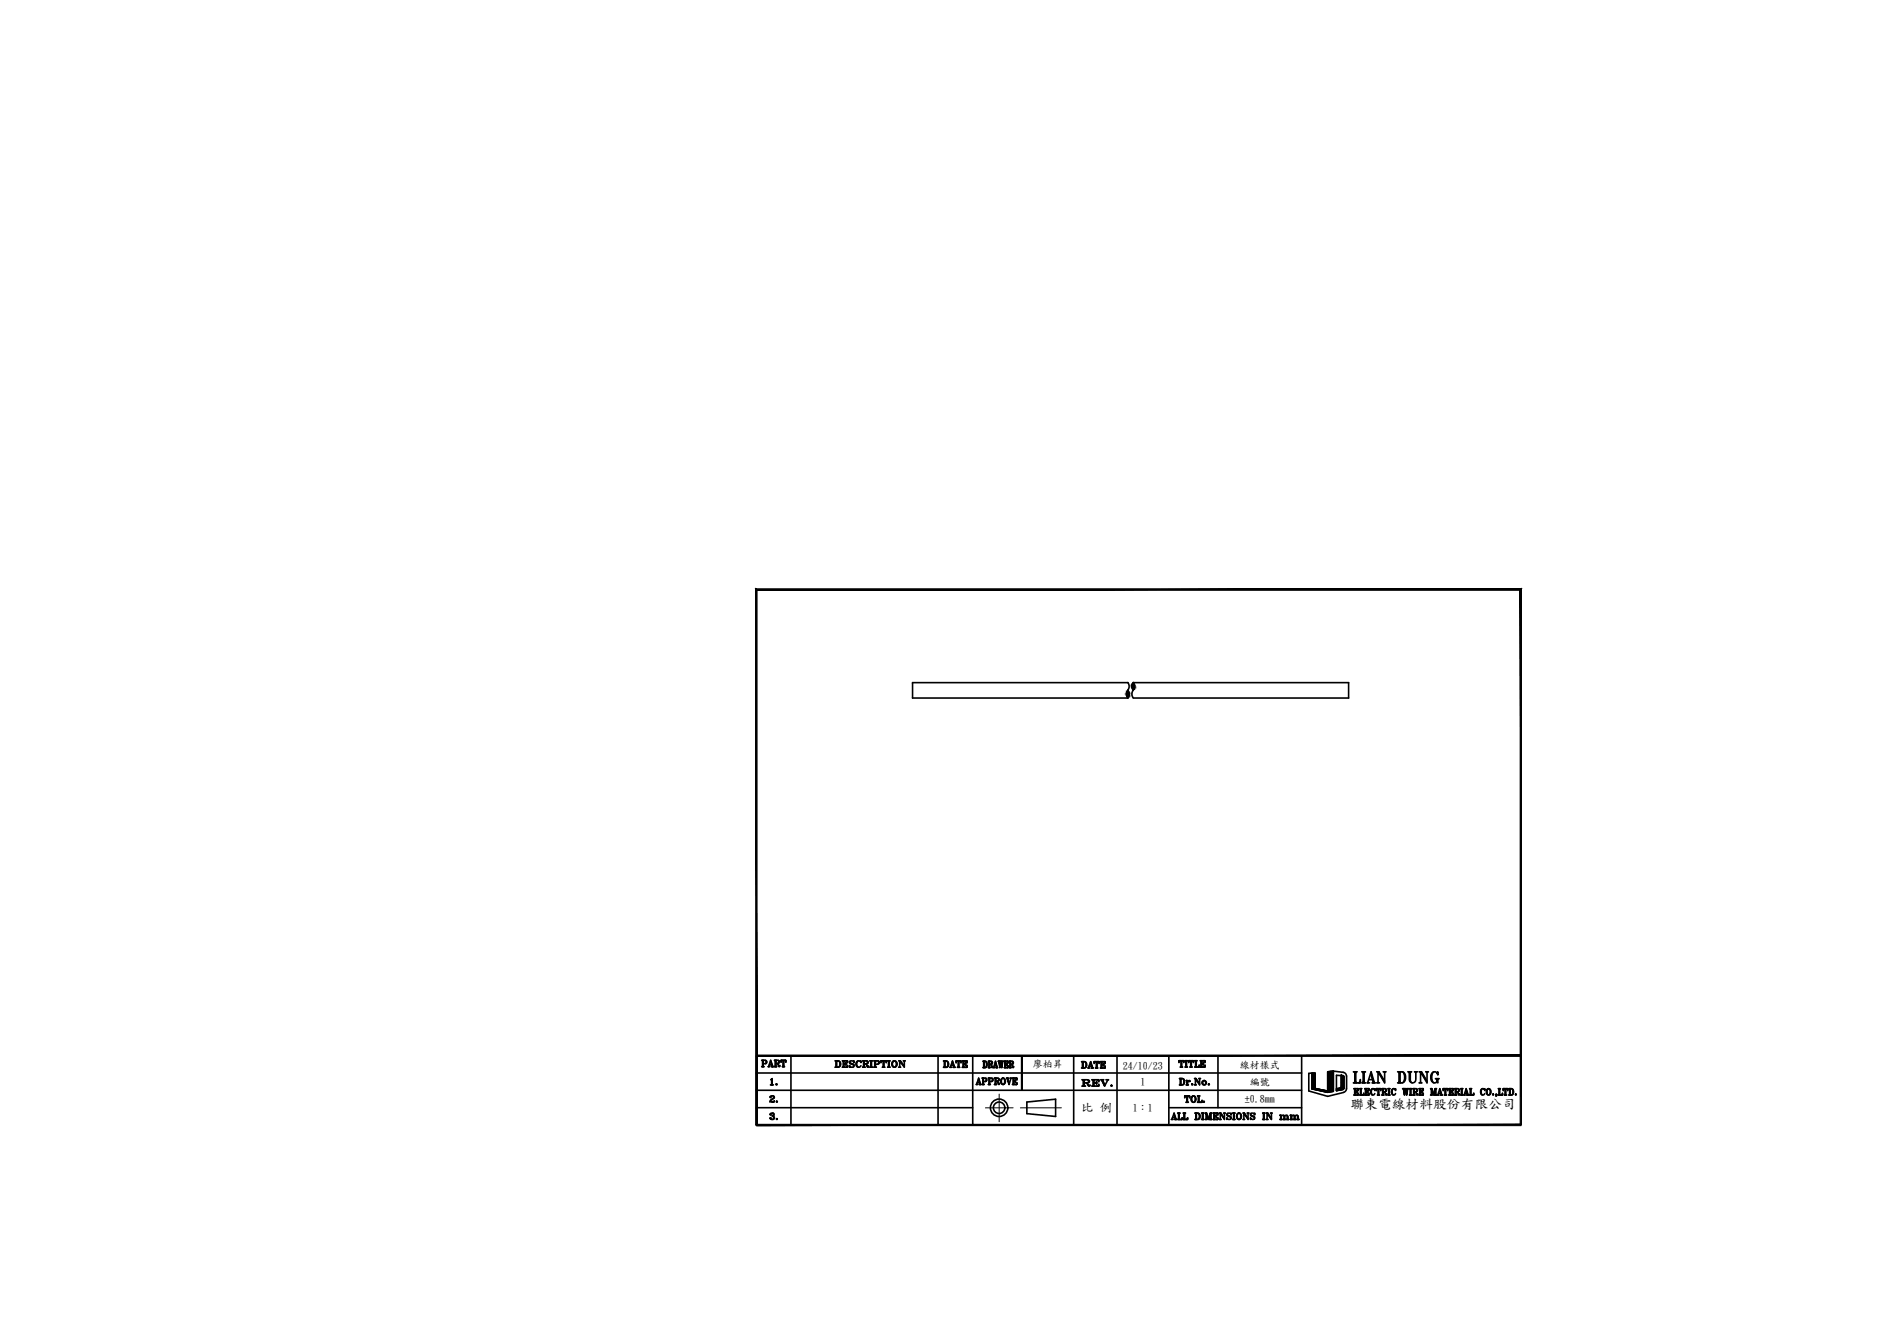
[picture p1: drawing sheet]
<svg xmlns="http://www.w3.org/2000/svg" width="297mm" height="210mm" viewBox="0 0 297 210" stroke-linecap="round" stroke-linejoin="round" font-family="sans-serif">
<defs><g id="words">
<g font-size="4">
<text x="119.9" y="173.9">2.</text>
<text x="119.9" y="171.4">1.</text>
<text x="168.6" y="171.4">REV.</text>
<text x="168.6" y="168.6">DATE</text>
<text x="119.9" y="176.7">3.</text>
</g>
<text font-size="3.5" x="118.5" y="168.3">PART</text>
<g font-size="2.1">
<text x="211.8" y="173.7">聯東電線材料股份有限</text>
<text x="233.4" y="173.7">公司</text>
</g>
<text font-size="1.9" x="169.6" y="174.2">比 例</text>
<g font-size="1.6">
<text x="162" y="167.3">廖柏昇</text>
<text x="176.1" y="167.5">24/10/23</text>
<text x="194.4" y="167.4">線材樣式</text>
<text x="178.8" y="170.1">1</text>
<text x="195.2" y="172.8">±0.8mm</text>
<text x="196" y="170">編號</text>
<text x="177.7" y="174.2">1：1</text>
</g>
</g></defs>
<!-- layer: 0 -->
<path d="M176.9 107a.96 .96 0 0 1 0 1.2M176.9 108.2a.97 .97 0 0 1 0 1.2 .96 .96 0 0 1 0-1.2zM176.9 107h-33.8v2.4h33.8M177.7 107a.96 .96 0 0 1 0 1.2M177.7 107a.96 .96 0 0 0 0 1.2M177.7 108.2a.96 .96 0 0 0 0 1.2M177.7 107h33.8v2.4h-33.8" fill="none" stroke="#000" stroke-width=".25"/>
<g fill="#000" stroke="#000" stroke-width=".16">
<path d="M176.7 109.1h.4l-.1 .2zM176.9 108.2l.1 .2h-.2zM177.6 107.9h.3l-.1 .1zM177.7 107l.1 .2h-.2z"/>
<path d="M176.7 109.1l.1 .2h.2zM176.8 109.3h.2l-.1 .1z"/>
<path d="M176.8 108.4l.3 .1-.1-.1zM176.8 108.4l.3 .1h-.4z"/>
<path d="M176.7 108.5l.4 .2v-.2zM176.7 108.5l.4 .2h-.4z"/>
<path d="M176.7 108.7l.4 .2v-.2zM176.7 108.7l.4 .2h-.4z"/>
<path d="M176.7 108.9l.4 .2v-.2zM176.7 108.9l.4 .2h-.4z"/>
<path d="M177.6 107.9v.1h.2zM177.6 108h.2l-.1 .2z"/>
<path d="M177.6 107.2l.3 .1-.1-.1zM177.6 107.2l.3 .1h-.3z"/>
<path d="M177.6 107.3l.4 .2-.1-.2zM177.6 107.3l.4 .2h-.5z"/>
<path d="M177.5 107.5l.5 .2v-.2zM177.5 107.5l.5 .2h-.5z"/>
<path d="M177.5 107.7l.4 .2 .1-.2zM177.5 107.7l.4 .2h-.3z"/>
</g>
<g fill="none" stroke="#000" stroke-width=".25">
<path d="M118.6 165.5v10.9h114.8M118.6 170.9h85.5M118.6 168.2h85.5M118.6 173.6h34M124 165.5v10.9M131 166.3h.5a.52 .52 0 0 1 .3 .5 .52 .52 0 0 1-.3 .5h-.5M131 166.3h.1M131.1 166.3v.1M131.1 166.3v1M131.1 167.3h-.1M131.1 167.2v.1M131.2 166.3v1"/>
<path d="M131.2 167.2l.1 .1M131.2 167.3h.1M131.3 166.3l-.1 .1M131.3 166.3h-.1M131.5 166.3a.6 .6 0 0 1 0 1M131.7 166.4l.1 .3-.1 .4M132.1 166.3h.8v.3v-.3M132.1 167.3h.8v-.3v.3M132.2 166.3h.1M132.2 166.3l.1 .1M132.3 166.3v1M132.3 167.3h-.1"/>
<path d="M132.3 167.2l-.1 .1M132.3 166.8h.4M132.3 167.2l.1 .1M132.3 167.3h.1M132.4 166.3l-.1 .1M132.4 166.3h-.1M132.7 166.6v.4zM132.7 166.7l-.1 .1 .1 .1M132.7 166.7l-.3 .1h.3M132.7 166.3h.2M132.8 166.3l.1 .1M132.9 167.3h-.2"/>
<path d="M132.9 167.2l-.1 .1M132.9 167.1l-.1 .2M133.3 166.6l.6 .4M133.3 166.3v.3l.6 .4a.36 .36 0 0 1-.3 .3 .36 .36 0 0 1-.4-.3v.3l.1-.2M133.9 166.4v-.1v.3a.34 .34 0 0 0-.3-.3 .34 .34 0 0 0-.3 .4l.5 .2v.4M134.4 166.4l-.1 .3 .1 .4M134.6 166.3l-.2 .4v.4l.2 .2M135 166.4v-.1v.3a.47 .47 0 0 0-.8 0 .47 .47 0 0 0 .4 .7h.3l.1-.2M135.3 166.3l.8 .1v.3l-.6 .1M135.3 167.3h.4M135.3 166.3h.1M135.4 166.3v.1"/>
<path d="M135.4 166.3v1M135.4 167.3h-.1M135.4 167.2v.1M135.5 166.3v1M135.5 167.2l.1 .1M135.5 167.3h.1M135.6 166.3l-.1 .1M135.6 166.3h-.1M135.7 166.8l.3 .5h.2v-.2M135.9 166.8l.2 .4 .1-.1M135.9 166.3l.1 .1v.2l-.1 .2M136 167.1l.2 .2"/>
<path d="M136 166.4v.3M136.4 167.3h.4M136.4 166.3h.4M136.5 166.3h.1M136.5 166.3l.1 .1M136.6 166.3v1M136.6 167.3h-.1M136.6 167.2l-.1 .1M136.7 166.3v1M136.7 167.2v.1M136.7 167.3h.1M136.7 166.3v.1"/>
<path d="M136.8 166.3h-.1M137 166.3l.9 .1v.3l-.6 .1M137 167.3h.4M137.1 166.3h.1M137.1 166.3l.1 .1M137.2 166.3v1M137.2 167.3h-.1M137.2 167.2l-.1 .1M137.3 166.3v1M137.3 167.2v.1M137.3 167.3h.1M137.3 166.3v.1"/>
<path d="M137.4 166.3h-.1M137.7 166.3l.1 .1v.3l-.1 .1M137.8 166.4v.3M138.2 166.3v.3v-.3h.8v.3l-.1-.3M138.3 166.3l-.1 .1M138.4 167.3h.4M138.4 166.3h-.2M138.5 166.3v1M138.5 167.3h-.1M138.5 167.2v.1M138.6 166.3v1M138.6 167.2l.1 .1"/>
<path d="M138.6 167.3h.1M138.7 166.3h.3M138.8 166.3l.2 .1M138.9 166.3l.1 .1M139.2 167.3h.4M139.2 166.3h.4M139.2 166.3h.1M139.3 166.3v.1M139.3 166.3v1M139.3 167.3h-.1M139.3 167.2v.1M139.4 166.3v1"/>
<path d="M139.5 167.3h.1M139.5 166.3v1M139.5 167.2v.1M139.5 166.3v.1M139.6 166.3h-.1M140 166.4l-.1 .3 .1 .4M140.2 166.3l-.2 .4v.4l.2 .2M140.3 166.3a.6 .6 0 0 1 0 1M140.5 166.4l.1 .3-.1 .4M140.9 167.3h.4M140.9 166.3h.3l.6 .8M141 167.3h.2"/>
<path d="M141 166.3h.1M141.1 166.3l.7 .8M141.7 166.3h.3M141.7 166.3h.2M141.8 166.3v1l-.7-1v1M147.1 165.5v10.9M148 166.3h.4a.53 .53 0 0 1 .4 .5 .53 .53 0 0 1-.4 .5h-.4M148 166.3l.1 .1M148.1 166.3v.1M148.1 166.3v1M148.1 167.3h-.1M148.1 167.2v.1"/>
<path d="M148.2 166.4v.9M148.2 166.3v1M148.2 167.2v.1M148.2 167.3h.1M148.2 166.3v.1M148.3 166.3l-.1 .1M148.4 166.3l.3 .4-.1 .4-.2 .2M148.6 166.5l.1 .2-.1 .5M149 167.3h.3M149 167.3h.1M149.1 167.3l.3-1 .3 1M149.1 167h.5"/>
<path d="M149.3 166.5l.3 .8M149.4 166.5l.3 .8M149.5 167.3h.3M149.6 167.3h-.1M149.6 167.2v.1M149.7 167.2l.1 .1M150 166.3v.3v-.3h.7v.3v-.3M150.1 166.3l-.1 .2M150.1 166.3l-.1 .1M150.1 167.3h.4M150.2 166.3l-.2 .1M150.3 166.3v1"/>
<path d="M150.3 167.3h-.1M150.3 167.2l-.1 .1M150.3 166.4v.9M150.4 167.3h.1M150.4 166.3v1M150.4 167.2v.1M150.5 166.3l.2 .1M150.6 166.3l.1 .1M150.6 166.3l.1 .2M150.9 166.3h.8v.3l-.1-.3M150.9 167.3h.8v-.3l-.1 .3M150.9 166.3l.2 .1"/>
<path d="M151 166.3l.1 .1M151.1 166.3v1M151.1 167.3h-.2M151.1 167.2l-.1 .1M151.1 166.4v.9M151.1 166.8h.3M151.1 167.2l.1 .1M151.1 167.3h.1M151.2 166.3l-.1 .1M151.4 166.6v.4zM151.4 166.7l-.1 .1 .1 .1M151.4 166.7l-.2 .1h.2"/>
<path d="M151.4 166.3l.3 .1M151.5 166.3l.2 .1M151.6 166.3l.1 .2M151.7 167.3h-.3M151.7 167.2l-.2 .1M151.7 167.2l-.1 .1M152.6 165.5v10.9M153.1 170h.3M153.1 170h.2M153.2 170l.3-1 .3 1M153.3 169.7h.4M153.4 169.2l.3 .8"/>
<path d="M153.5 169.2l.2 .8M153.6 170h.3M153.7 170h-.1M153.7 169.9v.1M153.7 169.9l.1 .1M154 169l.7 .1v.4h-.5M154 170h.4M154.1 169v.1M154.1 169v1M154.1 170h.1M154.1 169.9v.1M154.2 166.4h.3a.6 .6 0 0 1 0 1h-.3"/>
<path d="M154.2 169.1v.9M154.2 166.4h.1M154.2 169v1M154.2 169.9l.1 .1M154.2 170h.1M154.3 169l-.1 .1M154.3 166.4v1M154.3 167.3l-.1 .1M154.3 166.4v.9M154.4 166.4v1M154.4 166.4h.1M154.4 167.3h.1"/>
<path d="M154.5 169l.2 .2-.2 .3M154.5 166.4l.2 .3v.5l-.2 .2M154.7 169.1v.3M154.7 166.5v.7M155 169l.7 .1-.1 .4h-.4M155 166.4h.6v.4h-.4M155 170h.3M155 167.4h.3M155 169l.1 .1M155 166.4h.1M155.1 169v.1M155.1 166.4h.1"/>
<path d="M155.1 166.4v1M155.1 169v1M155.1 170h-.1M155.1 169.9v.1M155.1 167.3l-.1 .1M155.1 167.3v.1M155.1 166.4v.9M155.2 169.1v.9M155.2 166.4v1M155.2 167.3v.1M155.2 167.3l.1 .1M155.2 169v1"/>
<path d="M155.2 169.9v.1M155.2 170h.1M155.2 166.4h.1M155.2 169v.1M155.3 166.4h-.1M155.3 169l-.1 .1M155.3 166.8l.3 .6 .1-.2M155.4 166.9l.2 .3h.1M155.5 166.4l.1 .1-.1 .3M155.5 169l.1 .2-.1 .3M155.5 167.2l.1 .1M155.6 166.4v.3"/>
<path d="M155.6 169.1v.3M155.9 167.3l.2-.9 .3 1M155.9 169l.8 .1-.1 .3-.4 .1M155.9 167.4h-.1h.2M155.9 170h.4M155.9 167.1h.4M156 169l.1 .1M156.1 169v1M156.1 170h-.1M156.1 169.9l-.1 .1M156.1 166.5l.2 .9M156.1 169.1v.9"/>
<path d="M156.2 169v1M156.2 169.9v.1M156.2 170h.1M156.2 167.4h.3M156.2 169v.1M156.3 169l-.1 .1M156.3 167.3l-.1 .1M156.3 167.3v.1M156.3 169.5l.3 .5 .1-.2M156.3 167.3l.1 .1M156.4 169.5l.3 .4M156.5 169l.1 .2v.1l-.1 .2"/>
<path d="M156.5 166.4h.4M156.6 169.8l.1 .2M156.6 166.4h.2M156.6 169.1v.3M156.6 166.4h.1h.1M156.7 166.4l.1 1-.1-1 .2 .7 .1-.7M156.9 167.1l-.1 .3M157 166.4l.1 1-.1-1M157 166.4l.1 .7 .2-.7M157 169.2l.1-.1a.46 .46 0 0 1 .6 .4 .46 .46 0 0 1-.6 .5l-.1-.4zM157.1 169.2l-.1 .2 .1 .5M157.1 167.1v.3"/>
<path d="M157.1 166.4h.3M157.2 166.4h.1M157.3 169l-.3 .4 .1 .4 .2 .2M157.4 169l.2 .4-.1 .4-.1 .2M157.5 166.4h.6v.2v-.2M157.5 167.4h.6v-.3v.3M157.5 169.2l.1 .2-.1 .5M157.5 166.4h.1M157.6 166.4v1v-.1M157.6 167.3l-.1 .1M157.6 166.4v.9M157.7 166.4v1"/>
<path d="M157.7 166.8h.2M157.7 167.3v.1M157.7 167.3l.1 .1M157.7 166.4h.1M157.8 166.4h-.1M157.8 169h.3M157.9 169l.1 .1M157.9 166.6v.4zM157.9 166.7l-.1 .1 .1 .1M157.9 166.8h-.1l.1 .1M157.9 166.4h.2M157.9 169l.3 1-.2-1"/>
<path d="M158 166.4h.1M158 169l.3 .9M158 166.4l.1 .1M158.1 169l-.1 .1M158.1 167.3l-.2 .1M158.1 167.3l-.1 .1M158.1 167.2l-.1 .2M158.3 166.4h.6l-.1 .4h-.3M158.3 167.4h.3M158.3 166.4h.1M158.4 166.4h.1M158.4 169h.2"/>
<path d="M158.4 166.4v1M158.4 167.3l-.1 .1M158.4 167.3v.1M158.4 166.4v.9M158.5 169h.1M158.5 166.4v1M158.5 167.3v.1M158.5 166.4h.1M158.5 169.1l-.3 .9M158.6 166.8l.2 .6 .2-.2M158.7 166.9l.1 .3h.2M158.7 166.4l.1 .1-.1 .3"/>
<path d="M158.8 169h.7v.3l-.1-.3M158.8 170h.7v-.3l-.1 .3M158.8 167.2l.1 .1M158.8 169l.1 .1M158.8 166.4v.3M158.9 169v.1M158.9 169v1M158.9 170h-.1M158.9 169.9v.1M158.9 169.1v.9M159 169v1M159 169.5h.2"/>
<path d="M159 169.9v.1M159 170h.1M159 169v.1M159.1 169l-.1 .1M159.2 169.3v.4zM159.2 169.4v.1v.1M159.2 169.4l-.1 .1h.1M159.2 169l.3 .1M159.3 169l.2 .1M159.4 169l.1 .2M159.5 170h-.3M159.5 169.9l-.2 .1"/>
<path d="M159.5 169.9l-.1 .1M160.2 170.9v-5.4v5.4M161 172.8l4.6-.5v2.7l-4.6-.4zM168.4 165.5v10.9M175.2 165.5v10.9M183.3 173.6h20.8M183.3 165.5v10.9M183.7 175.5h.3M183.8 175.5h.1M183.8 175.4l.3-.9 .4 1M183.9 175.2h.4M184.1 174.6l.3 .9"/>
<path d="M184.2 175.5h.4M184.4 175.4l-.1 .1M184.4 175.4l.1 .1M184.7 175.5h.7v-.3v.3M184.7 174.5h.4M184.7 174.5h.1M184.8 174.5v.1M184.8 174.5v1M184.8 175.4l-.1 .1M184.8 175.4v.1M184.9 174.5v.9M184.9 166.3v.3v-.3h.8v.3l-.1-.3"/>
<path d="M184.9 174.5v1M184.9 175.4l.1 .1M185 169.1h.4a.54 .54 0 0 1 .4 .5 .54 .54 0 0 1-.4 .5h-.4M185 174.5l-.1 .1M185 166.3l-.1 .1M185 174.5h-.1M185 169.1h.1M185.1 169.1v.1M185.1 167.3h.4M185.1 169.1v1M185.1 170l-.1 .1M185.1 170v.1"/>
<path d="M185.1 166.3h-.2M185.2 169.1v.9M185.2 169.1v1M185.2 170l.1 .1M185.2 166.3v1M185.2 167.2l-.1 .1M185.2 167.2v.1M185.3 169.1l-.1 .1M185.3 166.3v.9M185.3 169.1h-.1M185.3 166.3v1M185.3 167.2l.1 .1"/>
<path d="M185.4 175.4l-.2 .1M185.4 175.4l-.1 .1M185.4 166.3h.3M185.4 169.1l.3 .4-.1 .4-.2 .2M185.5 166.3l.2 .1M185.6 175.5h.7v-.3l-.1 .3M185.6 174.5h.3M185.6 166.3l.1 .1M185.6 174.5h.1M185.6 169.2l.1 .3-.1 .4M185.6 174.5l.1 .1M185.7 174.5v1"/>
<path d="M185.7 175.4l-.1 .1M185.7 174.5v.9M185.8 174.5v1M185.8 175.4v.1M185.8 175.4l.1 .1M185.8 174.5v.1M185.9 171.8l-.1 .3v-.3h.8v.3l-.1-.3M185.9 166.3h.3M185.9 167.3h.3M185.9 174.5h-.1M185.9 166.3h.1M185.9 171.8l-.1 .2"/>
<path d="M185.9 166.3l.1 .1M186 171.8l-.2 .1M186 166.3v1M186 167.2l-.1 .1M186 172.8h.4M186 169.4h.3v.7M186 170.1h.4M186 166.3v.9M186 171.8h-.2M186.1 169.4v.1M186.1 166.3v1M186.1 167.2v.1"/>
<path d="M186.1 167.2l.1 .1M186.1 166.3v.1M186.1 169.4v.7M186.1 171.8v1M186.1 170v.1M186.1 172.8h-.1M186.1 172.7v.1M186.2 166.3h-.1M186.2 169.5v.5M186.2 171.8v1M186.2 172.7l.1 .1M186.2 172.8h.1"/>
<path d="M186.3 175.4l-.3 .1M186.3 175.4l-.2 .1M186.3 175.4l-.1 .1M186.3 170v.1M186.3 171.8h.3M186.4 171.8l.2 .1M186.5 166.3l-.1 .3v-.3h.8v.3l-.1-.3M186.5 171.8l.1 .2M186.5 166.3l-.1 .1M186.6 169.5v-.1l-.2 .1-.1 .2M186.6 167.3h.4M186.7 166.3h-.3"/>
<path d="M186.7 166.3v1M186.7 167.2v.1M186.8 166.3v.9M186.8 166.3v1M186.8 167.2l.1 .1M186.9 172a.46 .46 0 0 1 .7 .2 .46 .46 0 0 1-.5 .6l-.3-.2zM186.9 166.3h.3M187 170h.1M187 172l-.2 .2 .2 .4M187 166.3l.2 .1M187.1 166.3l.1 .1M187.1 171.8l-.2 .4 .1 .4 .1 .2"/>
<path d="M187.2 171.8l.3 .4-.1 .4-.2 .2M187.3 170.1h.3M187.3 169.1h.3l.5 .8M187.4 167.3h.7v-.3l-.1 .3M187.4 166.3h.3M187.4 170.1h.2M187.4 169.1h.1M187.4 174.5h.5a.53 .53 0 0 1 .3 .5 .53 .53 0 0 1-.3 .5h-.5M187.4 172l.1 .2-.1 .4M187.4 166.3h.1M187.4 174.5h.1M187.5 166.3v.1"/>
<path d="M187.5 174.5v.1M187.5 166.3v1M187.5 167.2l-.1 .1M187.5 167.2v.1M187.5 169.1l.6 .8M187.5 166.3v.9M187.5 174.5v1M187.5 175.4l-.1 .1M187.5 175.4v.1M187.6 174.5v.9M187.6 166.3v1M187.6 167.2v.1"/>
<path d="M187.6 167.2l.1 .1M187.6 174.5v1M187.6 175.4l.1 .1M187.6 166.3v.1M187.7 174.5l-.1 .1M187.7 166.3h-.1M187.7 174.5h-.1M187.8 172.8h.7v-.3v.3M187.8 171.8h.4M187.8 171.8h.1M187.9 174.5l.2 .4v.4l-.2 .2M187.9 171.8v.1"/>
<path d="M187.9 171.8v1M187.9 172.8h-.1M187.9 172.7v.1M188 171.8v1M188 169.1h.3M188 172.7l.1 .1M188 172.8h.1M188.1 174.6l.1 .3-.1 .5M188.1 169.1h.1M188.1 167.2l-.3 .1M188.1 167.2l-.2 .1M188.1 167.1l-.1 .2"/>
<path d="M188.1 171.8l-.1 .1M188.1 169.1v1l-.6-1v.9M188.1 171.8h-.1M188.2 166.3h.8v.3l-.1-.3M188.2 167.3h.8v-.3l-.1 .3M188.3 166.3h.1M188.3 166.3v.1M188.3 166.3v1M188.3 167.2v.1M188.4 166.3v.9M188.4 175.5h.4M188.4 174.5h.4"/>
<path d="M188.5 166.7h.2M188.5 166.3v1M188.5 167.2v.1M188.5 174.5h.1M188.5 166.3v.1M188.5 172.8h-.2M188.5 172.7l-.1 .1M188.5 172.6l-.1 .2M188.5 174.5l.1 .1M188.5 166.3h.1M188.6 174.5v1M188.6 175.4l-.1 .1"/>
<path d="M188.6 169.5v.4M188.6 174.5v.9M188.7 174.5v1M188.7 175.4v.1M188.7 175.4l.1 .1M188.7 166.6v.3zM188.7 166.7h-.1l.1 .1M188.7 166.7h-.2l.2 .1M188.7 174.5v.1M188.7 166.3h.3M188.8 172.7l.1 .1zM188.8 174.5h-.1"/>
<path d="M188.8 172.7h.1M188.8 169.4l-.2 .2 .1 .4 .1 .1M188.8 166.3l.2 .1M188.9 166.3l.1 .1M188.9 169.4l.2 .2-.1 .4-.1 .1M189 167.2l-.3 .1M189 167.2l-.2 .1M189 167.1l-.1 .2M189 175.5h.3M189 174.5h.2l.3 .9M189 175.5h.2M189 174.5h.2"/>
<path d="M189.1 169.5v.4M189.2 175.4v-.9l.3 1 .3-1v1M189.2 174.5l.3 .9M189.6 170h.1M189.7 175.5h.3M189.8 174.5h.2M189.8 175.4l-.1 .1M189.8 175.4v.1M189.9 174.5v.9M189.9 174.5v1M189.9 175.4l.1 .1M190 174.5l-.1 .1"/>
<path d="M190 174.5h-.1M190.2 174.5h.8v.3v-.3M190.2 175.5h.8v-.3v.3M190.3 174.5h.1M190.3 174.5l.1 .1M190.4 174.5v1M190.4 175.4l-.1 .1M190.4 174.5v.9M190.5 174.5v1M190.5 175h.3M190.5 175.4v.1M190.5 175.4l.1 .1"/>
<path d="M190.5 174.5v.1M190.6 174.5h-.1M190.8 174.8v.4zM190.8 174.9l-.1 .1 .1 .1M190.8 174.9l-.2 .1h.2M190.8 174.5h.2M190.8 174.5l.2 .1M190.9 174.5l.1 .1M191 175.4l-.2 .1M191 175.4l-.1 .1M191 165.5v8.1M191.2 175.5h.3"/>
<path d="M191.2 174.5h.3l.5 .9M191.3 175.5h.2M191.3 174.5h.1M191.4 174.5l.6 .9M191.9 174.5h.3M191.9 174.5h.2M192 174.5v1l-.6-1v.9M192.5 174.8l.5 .4M192.5 174.5v.3l.4 .2a.29 .29 0 0 1 .1 .4 .29 .29 0 0 1-.4 0l-.2-.2v.3l.1-.1M193 174.6l.1-.1v.3a.34 .34 0 0 0-.3-.3 .34 .34 0 0 0-.4 .3l.6 .3v.3M193.3 175.5h.4M193.3 174.5h.4"/>
<path d="M193.4 174.5h.1M193.4 174.5l.1 .1M193.5 174.5v1M193.5 175.4l-.1 .1M193.5 174.5v.9M193.6 174.5v1M193.6 175.4v.1M193.6 175.4l.1 .1M193.6 174.5v.1M193.7 174.5h-.1M194 174.6a.47 .47 0 0 1 .7 .3 .47 .47 0 0 1-.4 .6 .53 .53 0 0 1-.3-.9zM194.1 174.6l-.1 .3 .1 .5"/>
<path d="M194.3 174.5l-.3 .4 .1 .4 .2 .2M194.4 174.5l.2 .4-.1 .4-.1 .2M194.5 174.6l.2 .3-.2 .5M194.9 175.5h.3M194.9 174.5h.3l.5 .9M195 175.5h.2M195 174.5h.1M195.1 174.5l.6 .9M195.6 174.5h.3M195.7 174.5h.1M195.7 174.5v1l-.6-1v.9M196.2 174.8l.5 .4"/>
<path d="M196.2 174.5v.3l.5 .3a.33 .33 0 0 1-.2 .4 .33 .33 0 0 1-.4-.3v.3l.1-.1M196.7 174.6l.1-.1v.3a.31 .31 0 0 0-.4-.3 .31 .31 0 0 0-.2 .4l.5 .2v.3M198 175.5h.4M198 174.5h.4M198.1 174.5h.1M198.1 174.5v.1M198.1 174.5v1M198.1 175.4v.1M198.2 174.5v.9M198.3 174.5v1M198.3 175.4v.1M198.3 174.5v.1"/>
<path d="M198.3 174.5h.1M198.6 175.5h.3M198.6 174.5h.2l.6 .9M198.6 175.5h.2M198.6 174.5h.1M198.8 174.5l.5 .9M199.2 174.5h.3M199.3 174.5h.2M199.4 174.5v1l-.7-1v.9M200.7 174.8h.2v.7M200.7 175.5h.4M200.8 174.8l.1 .1"/>
<path d="M200.9 174.8v.7M200.9 175.4l-.1 .1M200.9 174.9v.5M200.9 175l.2-.2 .3 .1 .1 .6M200.9 175.4l.1 .1M201.2 175.5h.4M201.3 174.8l.1 .7M201.4 174.9v.5M201.4 175.4l-.1 .1M201.5 175l.2-.2 .2 .1 .1 .6M201.5 175.4v.1M201.5 175.4l.1 .1"/>
<path d="M201.7 175.5h.4M201.8 174.8l.1 .7M201.9 174.9v.5M201.9 175.4l-.1 .1M201.9 175.4v.1M202 175.4v.1M202 175.4l.1 .1M202.3 174.8h.3v.7M202.3 175.5h.4M202.4 174.8l.1 .1M202.5 174.8v.7M202.5 175.4l-.1 .1"/>
<path d="M202.5 174.9v.5M202.6 175l.1-.2 .3 .1 .1 .6M202.6 175.4v.1M202.6 175.4l.1 .1M202.8 175.5h.4M202.9 174.8l.1 .7M203 174.9v.5M203 175.4l-.1 .1M203.1 175l.2-.2 .3 .1v.6M203.1 175.4v.1M203.1 175.4l.1 .1M203.4 175.5h.4"/>
<path d="M203.4 174.8l.1 .7M203.5 174.9l.1 .5M203.5 175.4l-.1 .1M203.5 175.4v.1M203.6 175.4l.1 .1M204.1 165.5v10.9M205.8 170.7h.1M205.8 168.2v2.5M205.8 168.2v.1M205.9 168.2l-.1 .1M205.9 168.2l-.1 .2M206 168.2l-.2 .3"/>
<path d="M206.1 168.2l-.3 .3M206.1 168.2l-.3 .4M206.2 168.2l-.4 .5M206.3 168.2l-1 .1v2.7l2.9 .9 2.5-.6M206.3 168.2v2.4l-.2 .2M206.3 170.6l-.3 .2M206.3 170.5l-.3 .2M206.3 170.4l-.4 .3M206.3 170.3l-.4 .4M206.3 170.3l-.5 .4M206.3 170.2l-.5 .5M206.3 170.1l-.5 .5"/>
<path d="M206.3 170l-.5 .5M206.3 169.9l-.5 .5M206.3 169.9l-.5 .4M206.3 169.8l-.5 .5M206.3 169.7l-.5 .5M206.3 169.6l-.5 .6M206.3 169.6l-.5 .5M206.3 169.5l-.5 .5M206.3 169.4l-.5 .5M206.3 169.3l-.5 .5M206.3 169.2l-.5 .5M206.3 169.2l-.5 .4"/>
<path d="M206.3 169.1l-.5 .5M206.3 169l-.5 .5M206.3 168.9l-.5 .6M206.3 168.9l-.5 .5M206.3 168.8l-.5 .5M206.3 168.7l-.5 .5M206.3 168.6l-.5 .5M206.3 168.5l-.5 .5M206.3 168.4l-.5 .5M206.3 168.3l-.5 .5M206.3 168.2l-.5 .6M206.3 170.6l-.1 .2"/>
<path d="M206.4 170.7l-.2 .1M206.4 170.7l-.1 .1M206.5 170.7l-.2 .1M206.5 170.7l-.1 .1M206.6 170.7l-.2 .2M206.7 170.7l-.2 .2M206.7 170.7l-.1 .2M206.8 170.7l-.2 .2M206.8 170.7l-.1 .2M206.9 170.8l-.2 .1M206.9 170.8l-.1 .1M207 170.8l-.2 .1"/>
<path d="M207.1 170.8l-.2 .2M207.1 170.8l-.1 .2M207.2 170.8l-.2 .2M207.2 170.8l-.1 .2M207.3 170.9l-.2 .1M207.3 170.9l-.1 .1M207.4 170.9l-.2 .1M207.5 170.9l-.2 .1M207.5 170.9l-.1 .1M207.6 170.9l-.2 .2M207.6 170.9l-.1 .2M207.7 170.9l-.2 .2"/>
<path d="M207.8 170.9l-.2 .2M207.8 171l-.1 .1M207.9 171l-.2 .1M207.9 171l-.1 .1M208 171l-.2 .1M208 171l-.1 .2M208.1 171l-.2 .2M208.2 171l-.2 .2M208.2 171l-1.9-.4-.5 .1 2.4 .5M208.2 171l-.1 .2M208.2 168v3M208.2 168h.1"/>
<path d="M208.3 168l-.1 .1M208.4 168l-.2 .2M208.5 168l-.3 .2M208.6 168l-.4 .3M208.6 168l-.4 .4M208.7 168l-.5 .4M208.8 168l-.6 .5M208.9 168l-.7 .6M208.9 167.9l-.7 .7M209 167.9l-.8 .8M209.1 167.9l-.9 .9M209.1 167.9l1.6 .2 .4 .3 .1 .3v2l-.2 .4-.3 .1"/>
<path d="M209.1 168.7l-.9 .9M209.1 168.6l-.9 .9M209.1 168.5l-.9 .9M209.1 168.5l-.9 .8M209.1 168.4l-.9 .9M209.1 168.3l-.9 .9M209.1 168.2l-.9 .9M209.1 168.1l-.9 .9M209.1 168.1l-.9 .8M209.1 168l-.9 .9M209.1 168.8l-.9 .9M209.1 168.9l-.9 .9"/>
<path d="M209.1 169l-.9 .9M209.1 169.1l-.9 .9M209.1 169.2l-.9 .8M209.1 169.2l-.9 .9M209.1 169.3l-.9 .9M209.1 169.4l-.9 .9M209.1 169.5l-.9 .9M209.1 169.6l-.9 .9M209.1 169.7l-.9 .9M209.1 169.8l-.9 .9M209.1 169.9l-.9 .8M209.1 169.9l-.9 .9"/>
<path d="M209.1 170l-.9 .9M209.1 170.1l-.9 .9M209.1 170.2l-1 1M209.1 170.3l-.9 .9M209.1 170.4l-.8 .8M209.1 170.5l-.7 .7M209.1 170.6l-.6 .6M209.1 170.6l-.5 .6M209.1 170.7l-.5 .5M209.1 170.8l-.4 .3M209.1 170.8l-.3 .3M209.1 170.9l-.2 .2"/>
<path d="M209.1 171l-.1 .1M209.1 171v.1M209.1 167.9v3.2l-.9 .1M209.1 167.9l-.9 .1M209.6 170.7h.1M209.7 170.7l-.1 .1M209.8 170.6l-.2 .2M209.9 170.6l-.3 .3M210 170.6l-.4 .4M210 170.6l-.3 .4M210.1 170.6l-.4 .4M210.2 170.6l-.6 .1"/>
<path d="M210.2 170.6l-.4 .3M210.4 168.6h.1M210.4 169.2l.4-.4v1.8M210.4 168.6v1.8M210.4 168.6v.1M210.5 168.6l-.1 .2M210.6 168.6l-.2 .2M210.6 168.6h-1v2.4M210.6 168.6l.2 .2-.4 .4M210.6 168.6l-.2 .3M210.7 168.6l-.3 .4M210.7 168.7l-.3 .3"/>
<path d="M210.7 168.7l-.3 .4M210.8 169.9l-.6 .7M210.8 168.9l-.4 .4M210.8 169l-.4 .4M210.8 169l-.4 .5M210.8 169.1l-.4 .4M210.8 169.2l-.4 .4M210.8 169.2l-.4 .5M210.8 169.3l-.4 .4M210.8 169.4l-.4 .4M210.8 169.5l-.4 .4M210.8 169.6l-.4 .4"/>
<path d="M210.8 169.7l-.4 .4M210.8 169.7l-.4 .5M210.8 169.8l-.4 .4M210.8 169.9l-.4 .4M210.8 170l-.5 .4M210.8 170.1l-.9 .8M210.8 170.2l-.8 .7M210.8 170.2l-.7 .7M210.8 170.3l-.6 .6M210.8 170.4l-.5 .5M210.8 170.4l-.4 .5M210.8 170.5l-.4 .3"/>
<path d="M210.8 170.6l-.3 .2M210.8 170.6l-.2 .2M210.8 170.6l-.2 .2-1 .2M212.2 169.7h1.1v-.5v.5M212.2 168h.6M212.3 170.7h.7v.3v-.3M212.3 171.7h.7v-.3v.3M212.3 168l.2 .1M212.4 170.7h.1M212.4 168l.1 .2M212.4 170.7l.1 .1M212.5 170.7v1"/>
<path d="M212.5 171.6l-.1 .1M212.5 168v1.7M212.5 169.7h-.2M212.5 169.6l-.1 .1M212.5 170.7v.9M212.5 168.1v1.6M212.5 171.1h.3M212.5 171.6l.1 .1M212.6 170.7l-.1 .1M212.6 168v1.7M212.6 169.6l.1 .1M212.6 169.7h.2"/>
<path d="M212.6 170.7h-.1M212.7 168l-.1 .2M212.8 168l-.2 .1M212.8 171v.3zM212.8 171l-.1 .1 .1 .1M212.8 171.1h-.2l.2 .1M212.8 170.7h.2M212.9 170.7l.1 .1M213 171.6l-.2 .1M213 171.6l-.1 .1M213 171.5l-.1 .2M213.2 171.7h.7v-.3l-.1 .3"/>
<path d="M213.2 170.7h.4M213.3 170.7h.1M213.3 170.7l.1 .1M213.3 169.7h-.3M213.3 169.6l-.2 .1M213.3 169.5l-.1 .2M213.4 170.7v1M213.4 171.6l-.1 .1M213.4 170.7v.9M213.5 170.7v1M213.5 171.6v.1M213.5 170.7v.1"/>
<path d="M213.5 170.7h.1M213.6 169.7h.6M213.6 168h.6M213.6 168l.2 .1M213.7 168l.1 .2M213.8 168v1.7M213.8 169.7h-.2M213.8 169.6l-.1 .1M213.9 168.1v1.6M213.9 171.6l-.2 .1M213.9 171.5l-.1 .2M213.9 168v1.7"/>
<path d="M213.9 169.6l.1 .1M213.9 169.7h.2M214 168l-.1 .2M214 170.7h.7v.3v-.3M214 171.7h.7v-.3v.3M214.1 170.7h.1M214.1 168l-.2 .1M214.1 170.7l.1 .1M214.2 170.7v1M214.2 171.6l-.1 .1M214.2 170.7v.9M214.2 171.1h.3"/>
<path d="M214.2 171.6l.1 .1M214.3 170.7l-.1 .1M214.3 170.7h-.1M214.4 169.7h.4M214.4 169.7h.1h.2M214.5 171v.3zM214.5 171l-.1 .1 .1 .1M214.5 171.1h-.2l.2 .1M214.5 170.7h.2M214.5 169.7l.5-1.7 .5 1.7M214.6 170.7l.1 .1M214.7 169.2h.6"/>
<path d="M214.7 171.6l-.2 .1M214.7 171.6l-.1 .1M214.7 171.5l-.1 .2M215 168.3l.4 1.4M215 168.3l.5 1.4M215.1 170.8l-.1 .2 .1 .5M215.2 169.7h.5M215.3 170.7l-.2 .3v.5l.2 .2M215.4 169.7h-.1M215.4 169.6l-.1 .1M215.5 169.6l.1 .1M215.6 170.8v-.1v.3a.32 .32 0 0 0-.4-.3 .32 .32 0 0 0-.2 .3v.3a.33 .33 0 0 0 .2 .3 .33 .33 0 0 0 .4-.2"/>
<path d="M215.9 170.7l-.1 .3v-.3h.7v.3v-.3M215.9 169.7h.5M215.9 168h.4l.9 1.5M215.9 170.7l-.1 .1M216 170.7l-.2 .1M216 169.7h.1h.2M216 168l.1 .1M216 171.7h.4M216.1 170.7h-.3M216.1 170.7v1M216.1 171.6v.1M216.2 170.7v.9"/>
<path d="M216.2 168l.9 1.5M216.2 170.7v1M216.2 171.6l.1 .1M216.3 170.7h.2M216.4 170.7l.1 .1M216.7 170.7h.5l.3 .2-.2 .2h-.4M216.7 171.7h.4M216.8 170.7h.1M216.8 170.7v.1M216.8 170.7v1M216.8 171.6v.1M216.9 170.7v.9"/>
<path d="M216.9 168h.5M216.9 170.7v1M216.9 171.6l.1 .1M217 170.7l-.1 .1M217 168l.2 .1 .1-.1M217 170.7h-.1M217.1 171.1l.2 .6h.2v-.2M217.2 168.1v1.6l-1.1-1.7v1.7M217.2 171.2l.1 .3h.2M217.2 170.7l.1 .1-.1 .3M217.3 171.5l.2 .1M217.3 170.8v.2"/>
<path d="M217.7 170.7h.3M217.7 171.7h.3M217.7 170.7h.1M217.7 170.7l.1 .1M217.8 170.7v1M217.8 171.6l-.1 .1M217.8 170.7v.9M217.9 170.7v1M217.9 171.6v.1M217.9 171.6l.1 .1M217.9 170.7v.1M218 170.7h-.1"/>
<path d="M218.4 170.8l-.1 .2 .1 .5M218.5 170.7l-.2 .3 .1 .5 .1 .2M218.8 170.8l.1-.1v.3a.33 .33 0 0 0-.4-.3 .33 .33 0 0 0-.3 .3v.3a.34 .34 0 0 0 .3 .3 .34 .34 0 0 0 .4-.2M219.2 168h.7a.97 .97 0 0 1 0 1.7h-.7M219.3 168l.1 .1M219.3 168l.1 .2M219.4 168v1.7M219.4 169.7h-.1M219.4 169.6l-.1 .1M219.5 168.1v1.6M219.6 168v1.7M219.6 169.6v.1"/>
<path d="M219.6 169.7h.1M219.6 168v.2M219.7 168l-.1 .1M219.9 168a1.18 1.18 0 0 1 0 1.7M220 170.7h.3M220 170.7h.1M220.1 170.7v.1M220.1 170.7l.2 1-.2-1M220.2 170.7l.1 .7 .1-.7M220.2 168.3a1.21 1.21 0 0 1 0 1.2M220.2 170.7v.1M220.3 170.7h-.1"/>
<path d="M220.3 171.4v.3M220.4 170.7l.2 1-.1-1M220.4 170.7h.1l.1 .7 .2-.7M220.6 170.7h.3M220.6 171.4v.3M220.7 170.7h.2M220.8 168h.6M220.9 168l.1 .1M220.9 168l.1 .2M221 168v1.2a.51 .51 0 0 0 .5 .6 .51 .51 0 0 0 .5-.6v-1.1M221.1 170.7h.3M221.1 171.7h.3"/>
<path d="M221.1 168.1l.1 1.4M221.1 170.7h.1M221.1 170.7l.1 .1M221.2 168v1.3v.3l.3 .1M221.2 170.7v1M221.2 171.6l-.1 .1M221.2 170.7v.9M221.2 168v.2M221.3 170.7v1M221.3 171.6v.1M221.3 170.7v.1M221.3 168l-.1 .1"/>
<path d="M221.3 170.7h.1M221.6 170.7h.5l.2 .2-.1 .2h-.4M221.6 171.7h.3M221.6 170.7h.1M221.6 170.7l.1 .1M221.7 170.7v1M221.7 171.6l-.1 .1M221.7 170.7v.9M221.8 170.7v1M221.8 171.6v.1M221.8 171.6l.1 .1M221.8 168h.5"/>
<path d="M221.8 170.7v.1M221.9 170.7h-.1M221.9 168l.1 .1 .2-.1M222 171.1l.2 .6 .1-.2M222 171.2l.3 .4v-.1M222.1 170.7l.1 .1-.1 .3M222.2 171.5l.1 .1M222.2 170.8v.2M222.5 170.7h.7v.3v-.3M222.5 171.7h.7v-.3v.3M222.6 169.7h.4M222.6 168h.3l.9 1.5"/>
<path d="M222.6 170.7h.1M222.6 170.7l.1 .1M222.6 169.7h.2h.1M222.6 168l.2 .1M222.7 170.7v1M222.7 171.6l-.1 .1M222.7 170.7v.9M222.7 171.1h.3M222.7 171.6l.1 .1M222.8 170.7l-.1 .1M222.8 170.7h-.1M222.8 168l.9 1.5"/>
<path d="M223 171v.3zM223 171l-.1 .1 .1 .1M223 171.1h-.2l.2 .1M223 170.7h.2M223.1 170.7l.1 .1M223.2 171.6l-.2 .1M223.2 171.6l-.1 .1M223.2 171.5l-.1 .2M223.6 168h.4M223.7 168l.1 .1 .2-.1M223.8 168.1v1.6l-1-1.7v1.7M224.4 170.7h.2l.2 .8"/>
<path d="M224.4 171.7h.2M224.4 170.7h.1M224.5 171.6v-.9l.3 1 .3-1v1M224.5 170.7l.3 .8M224.6 168.3a1.21 1.21 0 0 0 0 1.2M224.9 168a1.18 1.18 0 0 0 0 1.7M224.9 171.7h.4M225.1 170.7h.2M225.1 171.6l-.1 .1M225.1 169.1h.6M225.1 170.7v.9M225.2 170.7v1"/>
<path d="M225.2 171.6v.1M225.2 171.6l.1 .1M225.2 169.1l.1 .1M225.2 170.7v.1M225.3 169.1v.1M225.3 170.7h-.1M225.3 169.1v.6M225.4 168.3l.1-.3v.5a.56 .56 0 0 0-.6-.5 .56 .56 0 0 0-.5 .7 .78 .78 0 0 0 .7 1h.2h.2v-.6M225.4 169.2v.4M225.4 171.7h.3M225.5 171.7h.1M225.5 171.6l.3-.9 .3 1"/>
<path d="M225.6 169.1l-.1 .1M225.6 171.4h.4M225.8 170.8l.2 .9M225.8 170.8l.3 .9M225.9 171.7h.3M226 171.6v.1M226.1 171.6l.1 .1M226.4 170.7l-.1 .3v-.3h.7v.3v-.3M226.4 170.7l-.1 .1M226.5 170.7l-.2 .1M226.5 171.7h.4M226.6 170.7h-.3"/>
<path d="M226.6 170.7v1M226.6 171.6v.1M226.7 170.7v.9M226.7 170.7v1M226.7 171.6l.1 .1M226.8 170.7h.2M226.9 170.7l.1 .1M227 170.7v.1M227.2 170.7h.7v.3v-.3M227.2 171.7h.7v-.3v.3M227.3 170.7h.1M227.3 170.7v.1"/>
<path d="M227.3 170.7v1M227.3 171.6v.1M227.4 170.7v.9M227.4 171.1h.3M227.4 170.7v1M227.4 171.6l.1 .1M227.5 170.7l-.1 .1M227.5 170.7h-.1M227.7 171v.3zM227.7 171l-.1 .1 .1 .1M227.7 171.1h-.2l.2 .1M227.7 170.7h.2"/>
<path d="M227.8 170.7l.1 .1M227.9 171.6l-.2 .1M227.9 171.6l-.1 .1M227.9 171.5l-.1 .2M228.1 170.7h.5l.3 .2-.1 .2h-.5M228.1 171.7h.4M228.2 170.7h.1M228.2 170.7v.1M228.2 170.7v1M228.2 171.6v.1M228.3 170.7v.9M228.3 170.7v1"/>
<path d="M228.3 171.6l.1 .1M228.4 170.7l-.1 .1M228.4 170.7h-.1M228.5 171.1l.3 .6 .1-.2M228.6 171.2l.2 .4 .1-.1M228.6 170.7l.2 .1-.2 .3M228.7 171.5l.2 .1M228.8 170.8v.2M229.1 170.7h.3M229.1 171.7h.3M229.1 170.7h.1M229.2 170.7v.1"/>
<path d="M229.2 170.7v1M229.2 171.6l-.1 .1M229.2 171.6v.1M229.2 170.7v.9M229.3 170.7v1M229.3 171.6v.1M229.3 171.6l.1 .1M229.3 170.7v.1M229.4 170.7h-.1M229.6 171.7h.2M229.6 171.7h.1M229.6 171.6l.3-.9 .4 1"/>
<path d="M229.7 171.4h.4M229.9 170.8l.3 .9M230 171.7h.3M230.2 171.6l-.1 .1M230.2 171.6l.1 .1M230.5 171.7h.6v-.3v.3M230.5 170.7h.3M230.5 170.7h.1M230.6 170.7v.1M230.6 170.7v1M230.6 171.6l-.1 .1M230.6 171.6v.1"/>
<path d="M230.6 170.7v.9M230.7 170.7v1M230.7 171.6v.1M230.7 171.6l.1 .1M230.7 170.7v.1M230.8 170.7h-.1M231.1 171.6l-.2 .1M231.1 171.6l-.1 .1M231.1 171.5l-.1 .2M232.3 170.8l-.1 .2 .1 .5M232.5 170.7l-.2 .3v.5l.2 .2M232.8 170.8l.1-.1v.3a.33 .33 0 0 0-.4-.3 .33 .33 0 0 0-.3 .3v.3a.34 .34 0 0 0 .3 .3 .34 .34 0 0 0 .4-.2"/>
<path d="M233.2 170.8v.2v.5M233.3 170.7a.46 .46 0 0 1 .5 .5 .46 .46 0 0 1-.5 .4l-.2-.4zM233.4 170.7l-.2 .3v.5l.2 .2M233.5 170.7l.2 .3v.5l-.2 .2M233.7 170.8l.1 .2-.1 .5M234.2 171.5v.2zM234.2 171.6h.1M234.6 171.6h.1M234.7 171.8l-.1-.3 .1 .2-.1 .1M234.7 171.7h.1M235 171.7h.6v-.3v.3M235 170.7h.3"/>
<path d="M235 170.7h.1M235.1 170.7v.1M235.1 170.7v1M235.1 171.6l-.1 .1M235.1 171.6v.1M235.1 170.7v.9M235.2 170.7v1M235.2 171.6v.1M235.2 171.6l.1 .1M235.2 170.7v.1M235.3 170.7h-.1M235.6 171.6l-.2 .1"/>
<path d="M235.6 171.6l-.1 .1M235.6 171.5l-.1 .2M235.8 170.7v.3v-.3h.7v.3l-.1-.3M235.8 170.7v.1M235.9 170.7l-.1 .1M235.9 171.7h.4M236 170.7h-.2M236.1 170.7v1M236.1 171.6l-.1 .1M236.1 170.7v.9M236.1 171.6l.1 .1M236.2 170.7h.3"/>
<path d="M236.3 170.7l.2 .1M236.4 170.7l.1 .1M236.6 170.7h.5a.54 .54 0 0 1 .3 .5 .54 .54 0 0 1-.3 .5h-.5M236.7 170.7h.1M236.7 170.7l.1 .1M236.8 170.7v1M236.8 171.6l-.1 .1M236.8 170.7v.9M236.8 171.6l.1 .1M236.9 170.7l-.1 .1M236.9 170.7h-.1M237.1 170.7l.2 .3-.1 .5-.1 .2"/>
<path d="M237.2 170.8l.1 .2-.1 .5M237.7 171.5l.1 .2zM237.7 171.6h.1"/>
<circle cx="140.3" cy="166.8" r=".47"/>
<circle cx="156.7" cy="173.7" r="1.37"/>
<circle cx="156.7" cy="173.7" r=".9"/>
<circle cx="187" cy="170" r=".08"/>
<circle cx="188.8" cy="169.7" r=".34"/>
<circle cx="189.6" cy="170" r=".08"/>
</g>
<g fill="#000" stroke="#000" stroke-width=".16">
<path d="M118.5 92.3v84.1h.2zM118.5 92.3l.2 .2v83.9zM118.5 92.3l.2 .2 119.9-.2zM118.7 92.5l119.9-.2-.2 .2zM238.6 92.3l-.2 .2 .2 83.9zM238.4 92.5l.2 83.9h-.2z"/>
<path d="M118.6 176.2v.3l119.9-.3zM118.6 176.5l119.9-.3v.3z"/>
<path d="M118.6 165.4v.2l119.9-.2zM118.6 165.6l119.9-.2v.2z"/>
</g>
<path d="M154.5 173.7h4.4M156.7 171.5v4.3M160 173.7h6.5" fill="none" stroke="#000" stroke-width=".16"/>
<use href="#words"/>
</svg>
